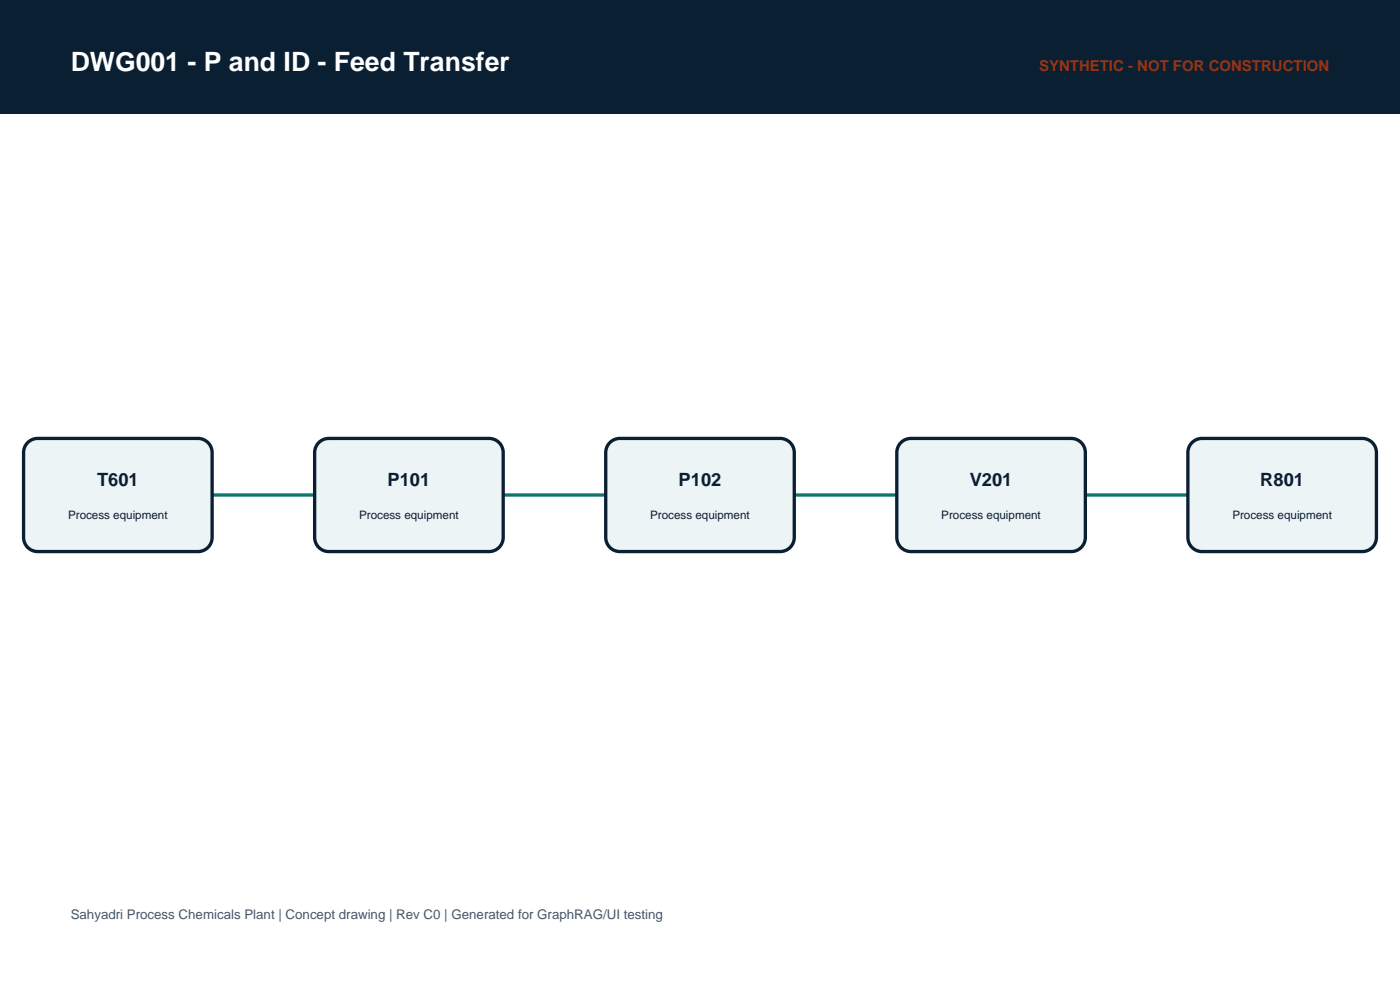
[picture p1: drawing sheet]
<svg xmlns="http://www.w3.org/2000/svg" width="297mm" height="210mm" viewBox="0 0 297 210" stroke-linecap="round" stroke-linejoin="round" font-family="sans-serif">
<defs><g id="words">
<text font-size="5.6" fill="#fff" x="15" y="15">DWG001 - P and ID - Feed Transfer</text>
<g font-size="3.9" fill="#0b1f33">
<text x="20.6" y="103">T601</text>
<text x="82.2" y="103">P101</text>
<text x="144" y="103">P102</text>
<text x="205.7" y="103">V201</text>
<text x="267.4" y="103">R801</text>
</g>
<text font-size="3.2" fill="#9a3412" x="220.4" y="15">SYNTHETIC - NOT FOR CONSTRUCTION</text>
<text font-size="2.8" fill="#475569" x="15" y="195">Sahyadri Process Chemicals Plant | Concept drawing | Rev C0 | Generated for GraphRAG/UI testing</text>
<g font-size="2.5" fill="#0b1f33">
<text x="14.4" y="110">Process equipment</text>
<text x="76.2" y="110">Process equipment</text>
<text x="137.9" y="110">Process equipment</text>
<text x="199.7" y="110">Process equipment</text>
<text x="261.4" y="110">Process equipment</text>
</g>
</g></defs>
<path d="M0 0h297v24h-297z" fill-rule="evenodd" fill="#0b1f33"/>
<path d="M45 105h21.8M106.7 105h21.8M168.5 105h21.7M230.3 105h21.7" fill="none" stroke="#0f766e" stroke-width=".71" stroke-linecap="butt"/>
<g fill="#edf4f6" stroke="#0b1f33" stroke-width=".71" stroke-linecap="butt">
<path d="M5.7 94.1a2.99 2.99 0 0 1 2.3-1.1h34a3 3 0 0 1 3 3v18a3 3 0 0 1-3 3h-34a3 3 0 0 1-3-3v-18l.1-.7z" fill-rule="evenodd"/>
<path d="M67.4 94.1a2.99 2.99 0 0 1 2.3-1.1h34.1a3 3 0 0 1 2.9 3v18a3 3 0 0 1-2.9 3h-34.1a3 3 0 0 1-2.9-3v-18v-.7z" fill-rule="evenodd"/>
<path d="M129.6 93.7l1.2-.6 .7-.1h34a3 3 0 0 1 3 3v18a3 3 0 0 1-3 3h-34a3 3 0 0 1-3-3v-18a2.99 2.99 0 0 1 1.1-2.3z" fill-rule="evenodd"/>
<path d="M190.9 94.1a2.99 2.99 0 0 1 2.4-1.1h33.9a3 3 0 0 1 3.1 3v18a3 3 0 0 1-3.1 3h-33.9a3 3 0 0 1-3.1-3v-18l.1-.7z" fill-rule="evenodd"/>
<path d="M252.7 94.1a2.99 2.99 0 0 1 2.3-1.1h34a3 3 0 0 1 3 3v18a3 3 0 0 1-3 3h-34a3 3 0 0 1-3-3v-18l.1-.7z" fill-rule="evenodd"/>
</g>
<use href="#words"/>
</svg>
